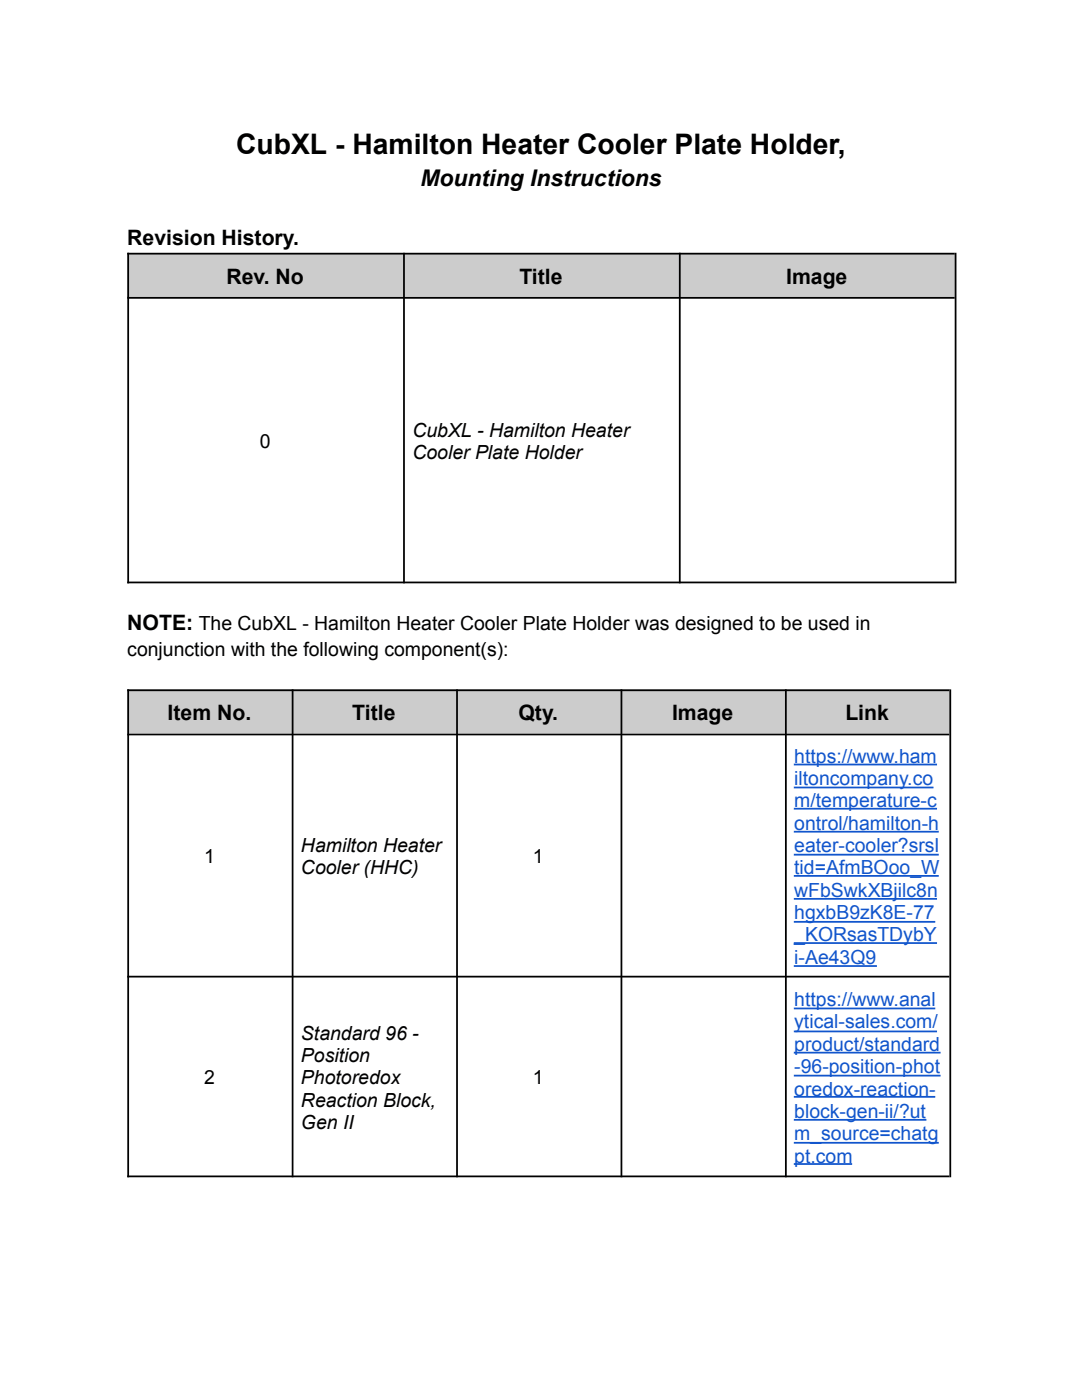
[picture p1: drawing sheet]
<svg xmlns="http://www.w3.org/2000/svg" width="216mm" height="279mm" viewBox="0 0 216 279" stroke-linecap="round" stroke-linejoin="round" font-family="sans-serif">
<defs><g id="words">
<text font-size="5.6" x="47.1" y="30.7">CubXL - Hamilton Heater Cooler Plate Holder,</text>
<text font-size="4.6" x="83.9" y="37.2">Mounting Instructions</text>
<g font-size="4.2">
<text x="25.4" y="49">Revision History.</text>
<text x="45.2" y="56.7">Rev. No</text>
<text x="103.6" y="56.7">Title</text>
<text x="156.9" y="56.7">Image</text>
<text x="25.4" y="125.7">NOTE: The CubXL - Hamilton Heater Cooler Plate Holder was designed to be used in</text>
<text x="33.5" y="143.7">Item No.</text>
<text x="70.3" y="143.7">Title</text>
<text x="103.5" y="143.7">Qty.</text>
<text x="134.1" y="143.7">Image</text>
<text x="168.7" y="143.7">Link</text>
</g>
<g font-size="3.9">
<text x="51.8" y="89.4">0</text>
<text x="82.3" y="87.2">CubXL - Hamilton Heater</text>
<text x="82.3" y="91.7">Cooler Plate Holder</text>
<text x="25.4" y="131">conjunction with the following component(s):</text>
<text x="40.7" y="172.3">1</text>
<text x="60.1" y="170">Hamilton Heater</text>
<text x="106.3" y="172.3">1</text>
<text x="60.1" y="174.5">Cooler (HHC)</text>
<text x="60.1" y="207.5">Standard 96 -</text>
<text x="60.1" y="211.9">Position</text>
<text x="40.7" y="216.4">2</text>
<text x="60.1" y="216.4">Photoredox</text>
<text x="60.1" y="220.9">Reaction Block,</text>
<text x="106.3" y="216.4">1</text>
<text x="60.1" y="225.3">Gen II</text>
</g>
<g font-size="3.9" fill="#15c">
<text x="158.5" y="152.2">https://www.ham</text>
<text x="158.5" y="156.7">iltoncompany.co</text>
<text x="158.5" y="161.1">m/temperature-c</text>
<text x="158.5" y="165.6">ontrol/hamilton-h</text>
<text x="158.5" y="170">eater-cooler?srsl</text>
<text x="158.5" y="174.5">tid=AfmBOoo_W</text>
<text x="158.5" y="179">wFbSwkXBjilc8n</text>
<text x="158.5" y="183.4">hgxbB9zK8E-77</text>
<text x="158.5" y="187.9">_KORsasTDybY</text>
<text x="158.5" y="192.4">i-Ae43Q9</text>
<text x="158.5" y="200.8">https://www.anal</text>
<text x="158.5" y="205.2">ytical-sales.com/</text>
<text x="158.5" y="209.7">product/standard</text>
<text x="158.5" y="214.2">-96-position-phot</text>
<text x="158.5" y="218.6">oredox-reaction-</text>
<text x="158.5" y="223.1">block-gen-ii/?ut</text>
<text x="158.5" y="227.6">m_source=chatg</text>
<text x="158.5" y="232">pt.com</text>
</g>
</g></defs>
<g fill="#ccc">
<path d="M25.4 50.6h55v8.7h-55z"/>
<path d="M80.4 50.6h55.1v8.7h-55.1z"/>
<path d="M135.5 50.6h55v8.7h-55z"/>
<path d="M25.4 137.6h32.8v8.7h-32.8z"/>
<path d="M58.2 137.6h32.8v8.7h-32.8z"/>
<path d="M91 137.6h32.8v8.7h-32.8z"/>
<path d="M123.8 137.6h32.8v8.7h-32.8z"/>
<path d="M156.6 137.6h32.8v8.7h-32.8z"/>
</g>
<g fill="none" stroke="#15c" stroke-width=".35">
<path d="M158.4 152.6h28.6M158.4 157.2h27.9M158.4 161.4h28.6M158.4 166h28.9M158.4 170.6h28.9M158.4 174.8h28.9M158.4 179.4h28.6M158.4 184h28.2M158.4 188.2h28.6M158.4 192.8h16.6M158.4 201.3h28.2M158.4 205.8h28.6"/>
<path d="M158.4 210.1h29.3M158.4 214.7h29.3M158.4 218.9h28.2M158.4 223.5h26.5M158.4 228.1h28.9M158.4 232.3h11.6"/>
</g>
<g fill="none" stroke="#000" stroke-width=".35">
<path d="M25.4 50.6h165.1M25.4 59.4h165.1M25.6 50.4v66M80.6 50.4v66M135.6 50.4v66M190.7 50.4v66M25.4 116.2h165.1M25.4 137.8h164M25.6 137.6v97.4M58.4 137.6v97.4M91.2 137.6v97.4M124 137.6v97.4"/>
<path d="M156.8 137.6v97.4M189.6 137.6v97.4M25.4 146.6h164M25.4 194.9h164M25.4 234.8h164"/>
</g>
<use href="#words"/>
</svg>
